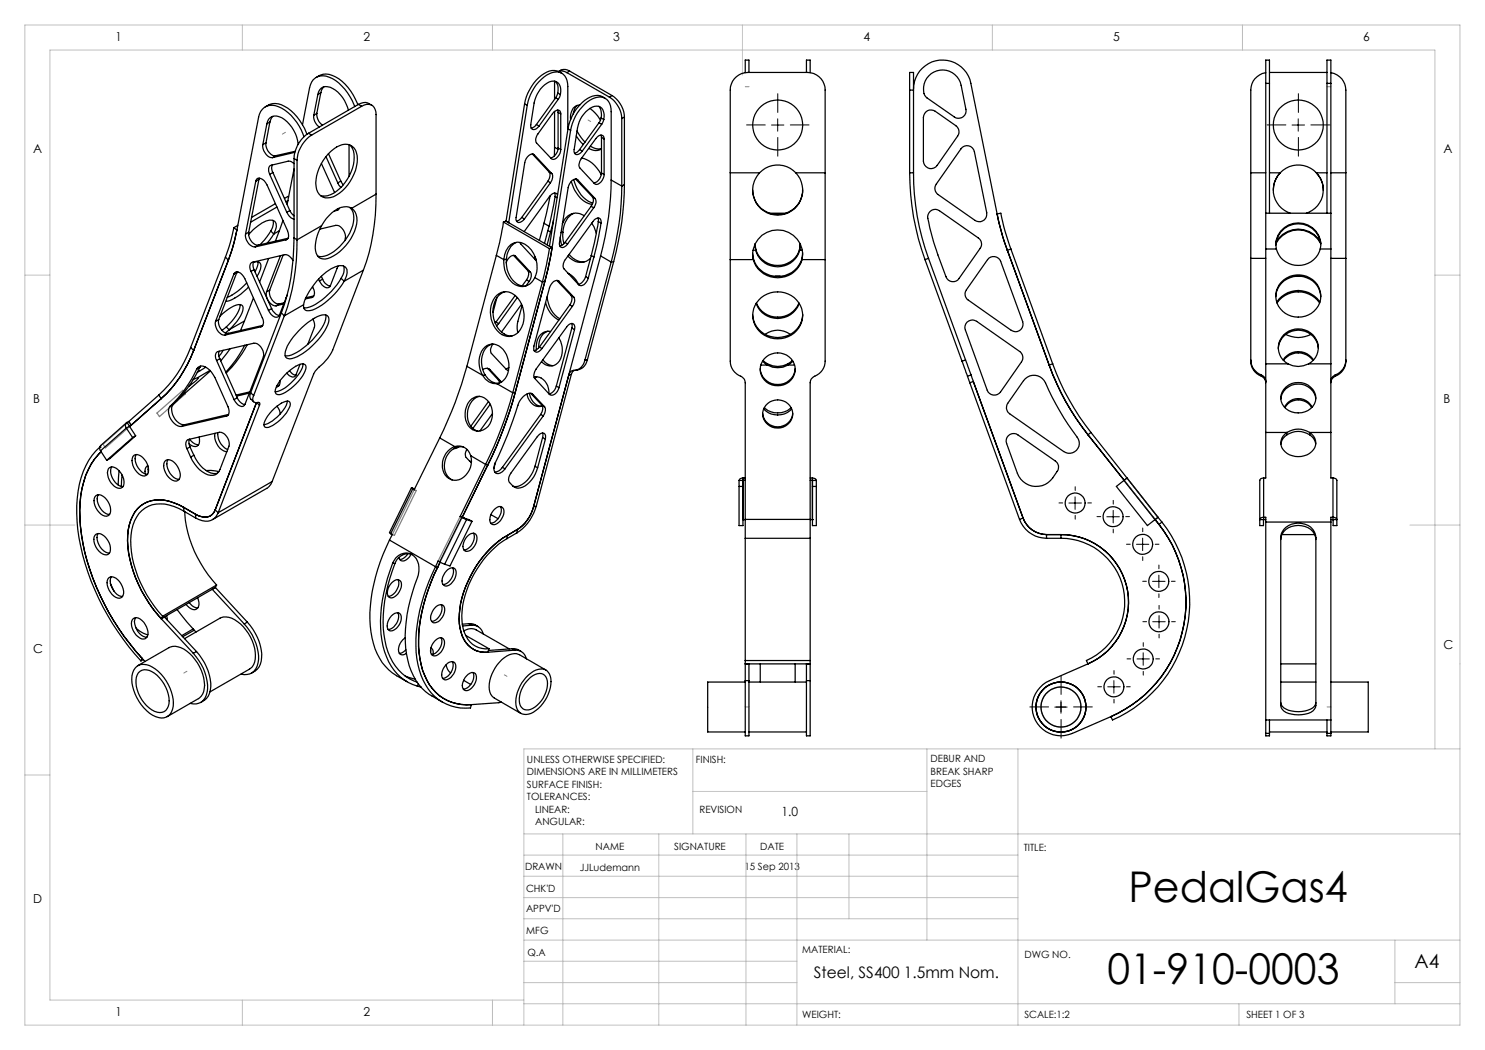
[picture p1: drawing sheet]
<svg xmlns="http://www.w3.org/2000/svg" width="297mm" height="210mm" viewBox="0 0 297 210" stroke-linecap="round" stroke-linejoin="round" font-family="sans-serif">
<defs><g id="words">
<g font-size="8.5">
<text x="225.7" y="180.3">PedalGas4</text>
<text x="221.5" y="196.7">01-910-0003</text>
</g>
<text font-size="3.9" x="282.9" y="193.6">A4</text>
<text font-size="3.2" x="162.8" y="195.7">Steel, SS400 1.5mm Nom.</text>
<g font-size="2.5">
<text x="23.1" y="8.2">1</text>
<text x="72.7" y="8.2">2</text>
<text x="122.7" y="8.2">3</text>
<text x="172.7" y="8.2">4</text>
<text x="222.7" y="8.2">5</text>
<text x="272.7" y="8.2">6</text>
<text x="6.7" y="30.7">A</text>
<text x="288.7" y="30.7">A</text>
<text x="6.7" y="80.7">B</text>
<text x="288.7" y="80.7">B</text>
<text x="6.7" y="130.7">C</text>
<text x="288.7" y="129.7">C</text>
<text x="156.3" y="163.2">1.0</text>
<text x="6.7" y="180.7">D</text>
<text x="23.1" y="203.2">1</text>
<text x="72.7" y="203.2">2</text>
</g>
<g font-size="2">
<text x="105.4" y="152.6">UNLESS OTHERWISE SPECIFIED:</text>
<text x="105.4" y="155.1">DIMENSIONS ARE IN MILLIMETERS</text>
<text x="139.2" y="152.6">FINISH:</text>
<text x="186.1" y="152.5">DEBUR AND</text>
<text x="186.1" y="155">BREAK SHARP</text>
<text x="105.4" y="157.6">SURFACE FINISH:</text>
<text x="105.4" y="160.1">TOLERANCES:</text>
<text x="186.1" y="157.5">EDGES</text>
<text x="107" y="162.6">LINEAR:</text>
<text x="107" y="165.1">ANGULAR:</text>
<text x="139.9" y="162.6">REVISION</text>
<text x="119.1" y="170">NAME</text>
<text x="134.8" y="169.9">SIGNATURE</text>
<text x="148.9" y="173.9">15 Sep 2013</text>
<text x="152" y="169.9">DATE</text>
<text x="204.8" y="170.2">TITLE:</text>
<text x="105" y="174.1">DRAWN</text>
<text x="105.2" y="178.3">CHK'D</text>
<text x="115.9" y="174.1">JJLudemann</text>
<text x="105.2" y="182.4">APPV'D</text>
<text x="105.3" y="186.8">MFG</text>
<text x="105.5" y="191.1">Q.A</text>
<text x="160.5" y="190.5">MATERIAL:</text>
<text x="204.9" y="191.6">DWG NO.</text>
<text x="160.4" y="203.5">WEIGHT:</text>
<text x="204.9" y="203.6">SCALE:1:2</text>
<text x="249.3" y="203.6">SHEET 1 OF 3</text>
</g>
</g></defs>
<g fill="none" stroke="#808080" stroke-width=".25">
<path d="M20.6 88.9l5.2-4.6 .4 .7-5.1 4.6zM31.4 82.6l5.2-4.5 .5 .7-5.2 4.5zM82.8 98l.5 .1-4.4 9-.4-.2zM224.8 96.1l.6-.5 6.2 7.9-.6 .4zM92 103.3l.5 .1-4.4 9-.5-.2zM211.2 141.4h2M212.2 140.4v2"/>
<circle cx="212.2" cy="141.4" r="5"/>
<circle cx="212.2" cy="141.4" r="4"/>
</g>
<g fill="none" stroke="#c0c0c0" stroke-width=".2">
<path d="M5 5h287v200h-287zM48.5 5v5M98.5 5v5M148.5 5v10M198.5 5v5M248.5 5v5M5 55h5M287 55h5M5 105h10M282 105h10M5 155h5M138.6 158.3h46.8"/>
<path d="M138.6 149.8v17M185.4 149.8v38.2M203.6 149.8v55.2M287 149.8v-139.8h-277v190h94.8M292 149.8h-187.2v55.2M104.8 166.8h187.2M104.8 179.5h98.8M104.8 175.3h98.8M104.8 171h98.8M112.6 166.8v38.2M131.8 166.8v38.2M149.2 166.8v38.2"/>
<path d="M159.4 166.8v38.2M169.8 166.8v17M104.8 183.8h98.8M104.8 196.5h54.6M104.8 192.3h54.6M104.8 188h187.2M279 196.5h13M279 188v12.8M48.5 200v5M98.5 200v5M104.8 200.8h187.2M247.8 200.8v4.2"/>
</g>
<g fill="none" stroke="#000" stroke-width=".2" stroke-dasharray="15.2 1.3 1.3 1.3">
<path d="M153.1 25h-3.8M155.6 22.5v-3.8M155.6 27.5v3.7M158.1 25h3.7M257.2 25h-3.8M259.7 22.5v-3.8M259.7 27.5v3.7M262.2 25h3.7M215 98.1v-.8M212.5 100.6h-.7M215 103.1v.7M217.5 100.6h.8"/>
<path d="M220.1 103.3h-.7M222.6 100.8v-.7M222.6 105.8v.8M225.1 103.3h.8M226 108.8h-.7M228.5 106.3v-.7M228.5 111.3v.8M229.3 116.3h-.8M231 108.8h.8M231.8 113.8v-.8M231.8 118.8v.7M234.3 116.3h.7"/>
<path d="M212.2 138.9v-3.8M220.3 137.4h-.7M222.8 134.9v-.8M222.8 139.9v.7M225.3 137.4h.8M226.2 131.8h-.8M228.7 129.3v-.8M228.7 134.3v.7M229.3 124.3h-.7M231.2 131.8h.7M231.8 121.8v-.7M231.8 126.8v.8"/>
<path d="M234.3 124.3h.8M209.7 141.4h-3.7M212.2 143.9v3.7M214.7 141.4h3.8"/>
</g>
<g fill="none" stroke="#000" stroke-width=".2">
<path d="M154.3 25h2.5M155.5 23.8v2.4M258.4 25h2.5M259.6 23.8v2.4M215 99.4v2.5M213.8 100.6h2.5M221.4 103.4h2.5M222.6 102.1v2.5M227.3 108.9h2.5M228.5 107.6v2.5M230.5 116.3h2.5M231.8 115v2.5"/>
<path d="M221.5 137.4h2.5M222.8 136.1v2.5M227.4 131.8h2.5M228.6 130.6v2.5M230.5 124.3h2.5M231.8 123.1v2.5M211 141.4h2.4M212.2 140.2v2.5"/>
</g>
<path d="M149.8 17.3h-.7M265.4 17.3h.8M57.1 26.5l-.6 .3M117.6 24l.5 .3M37.4 134.3l-.6 .3M100.9 135l.5 .3M149.8 141.4h-.7M265.4 141.4h.8" fill="none" stroke="#808080" stroke-width=".2" stroke-dasharray="15.2 1.3 1.3 1.3"/>
<g fill="none" stroke="#000" stroke-width=".25">
<path d="M63.3 15.5a3.6 3.6 0 0 1 4.5 .3 11.4 11.4 0 0 1 3.8 5.1M63.6 18.9a1.78 1.78 0 0 1 1.1-1.5 1.78 1.78 0 0 1 1.8 .3 6.8 6.8 0 0 1 3.2 4.3M63.6 18.9l-.8 4.2M64.2 18.5l-.6 .4M64.2 18.5l-.8 4.2M64.8 17.4l-.5 .6-.1 .5M110.9 16.2v3.7M111.1 16.3l.1 .1a2.38 2.38 0 0 1 .3 2.2M111.1 19.6l.6 .3M111.1 19.6l-3.8 5.3M111.5 18.6l-.4 1M111.5 18.6l.6 .3"/>
<path d="M111.7 19.9l-3.9 5.3M112.1 18.9a2.11 2.11 0 0 0-1-2.6 3.9 3.9 0 0 0-3.7 2.6l-.6 1.7-.6 4.3a.76 .76 0 0 0 .4 1 .76 .76 0 0 0 1-.4l.2-.3M112.1 18.9l-.4 1M112.4 14.7a3.1 3.1 0 0 0-4.1 .4 9.7 9.7 0 0 0-3.4 5.7M113.4 14.5l8.5 4.9M113.9 14.2a1.76 1.76 0 0 0-2.2 .1 1.48 1.48 0 0 1 1.7 .2M113.9 14.2l-.5 .3M113.9 14.2l8.5 4.9M121 19.7a2.83 2.83 0 0 0-3.5 0 9 9 0 0 0-3.9 6.1M121.9 19.4a5.5 5.5 0 0 1 2.5 4.3M122.4 19.1a5.5 5.5 0 0 1 2.5 4.3M122.4 19.1l-.5 .3"/>
<path d="M149.8 14.5v-2.5h-.8v2.5M161.3 14.5v-2.5h.7v2.5M181.9 18v-3.5h.8v3.5M181.9 18h.8M181.9 18v16.6M182.7 17.8a5.8 5.8 0 0 1 5.2-5.8 5.8 5.8 0 0 1 6.3 4.7l5.2 26.1M182.7 18v16.6M185.8 15.2a3.8 3.8 0 0 1 6.4 1.9l1 4.8a1.49 1.49 0 0 1-.7 1.5 1.49 1.49 0 0 1-1.6 0l-5.7-4a1.99 1.99 0 0 1-.5-1.9 3.6 3.6 0 0 1 1.1-2.3zM253.2 14.5a3.6 3.6 0 0 0-3 3.5v16.6M253.2 16.7v-4.7h.7v4.7M253.2 16.7h.7M253.2 16.7v25.9"/>
<path d="M253.9 14.5h11.5M253.9 16.7v25.9M265.4 16.7v-4.7h.8v4.7M265.4 16.7v25.9M265.4 16.7h.8M266.2 14.5a3.6 3.6 0 0 1 3 3.5v16.6M266.2 16.7v25.9M51.2 36.3a.64 .64 0 0 1 .9-.6 2.22 2.22 0 0 1 1.3 1.3l4.1 9.1a1.22 1.22 0 0 1-.3 1.9M51.2 36.3l-2.1 10.5M51.8 35.9l-.6 .4M51.8 35.9l-2.1 10.6M51.9 35.6l-.1 .3"/>
<path d="M52.6 28.9a2.59 2.59 0 0 0 1.6 2.6h.3M53.1 21.4a3.6 3.6 0 0 1 4.5 .3 11.2 11.2 0 0 1 3.8 5.2M53.2 28.6a2.5 2.5 0 0 0 1.6 2.6l.3-.1M53.2 28.6l-.6 .3M53.4 24.8a1.85 1.85 0 0 1 3-1.2 7.1 7.1 0 0 1 3.2 5.3M53.4 24.8l-.8 4.1M53.9 34.9l3.5 7.6M54 24.4l-.6 .4M54 24.4l-.8 4.2M54.5 33l-.2 .6 .3 .9M54.6 23.3l-.6 1.1M54.6 34.5l-.7 .4"/>
<path d="M54.6 34.5l3.4 7.6M55.1 31.1l-.6 .4M57.7 39.4l-.1-.1-.7 .4M58.8 32.7a1.4 1.4 0 0 0-1.2-.5l-3.3 .8a1.22 1.22 0 0 0-.4 1.9M58.8 31.7l.6 .4M58.8 31.7v15.9M58.8 33.8l-1.2 6.3M58.9 30.5l-4.4 1M59 30.3l-3.9 .8M59.4 32.1v15.9M60.8 27.3a9.7 9.7 0 0 0-5.8-6.2 2.64 2.64 0 0 0-3.3 2.4l-4.3 22.5M61.7 26.7a6.4 6.4 0 0 0-2.9 5"/>
<path d="M61.7 26.7l.6 .3M62.3 27a6.5 6.5 0 0 0-2.9 5.1M62.8 23.1a2.52 2.52 0 0 0 1.1 2.3M63.4 22.7v.8a2.66 2.66 0 0 0 1.1 1.5M63.4 22.7l-.6 .4M64.3 32.7l2.6 5.8M65.2 31.3l2.4 5.3M65.7 30.7l2.5 5.5M66.1 30.3a4 4 0 0 1 3.9-1.3 3.5 3.5 0 0 1 1.3 4.3 8.5 8.5 0 0 1-5.2 6.2 2.26 2.26 0 0 1-2.9-2.2 8.8 8.8 0 0 1 2.9-7zM67.6 36.6l.6 .9M68.2 36.2l.5 .8M68.2 36.2l-.6 .4"/>
<path d="M69.8 28.9v6.3M69.9 29a4.4 4.4 0 0 1 .6 4.7 8.1 8.1 0 0 1-5 5.4h-1.4M70.9 21.3a9.7 9.7 0 0 0-5.7-6.1 2.64 2.64 0 0 0-3.3 2.4l-1.4 7.3M71.7 20.9a2.11 2.11 0 0 1 2.7 .2M71.7 20.9l.6 .4M71.7 20.9l-10 5.8M72.3 21.3a1.75 1.75 0 0 1 2.1-.3 1.75 1.75 0 0 1 .8 1.9v15.9M72.3 21.3l-10 5.7M75.2 38.8a42.4 42.4 0 0 1-2.5 15.2M75.2 38.8l-4.9 2.9M104.9 20.8l.5 .3M104.9 20.8l-3.7 23.4"/>
<path d="M105.4 21.1a8.5 8.5 0 0 1 5-6.6 2.27 2.27 0 0 1 3.1 2.2l.1 9.1M105.4 21.1l-3.7 23.4-.5-.3M106.5 30.8l3.3 3.6M106.6 30.8l.3 .2M106.9 31a1.17 1.17 0 0 0-1.7 .7l-.2 .8-1.8 11a.71 .71 0 0 0 .2 .9 .71 .71 0 0 0 1-.1l.5-.5M106.9 31l3.4 3.7M107.3 24.9l-.5 .5-.6 .2M107.3 24.9l.5 .3M109.6 36.3l.5 .2M109.6 36.3l-5.2 7.2M109.8 34.4a1.68 1.68 0 0 1-.2 1.9M109.8 34.4l.5 .3"/>
<path d="M110 39.1l-1.2 5.6M110.1 36.5l-5.2 7.3M110.3 34.7a1.62 1.62 0 0 1-.2 1.8M110.9 22.3v7.1M110.9 29.4v1.8M110.9 29.4l.7 .5M110.9 38.6l.1 .7M111 39.3l-1.4 6.8M111 39.3l.4 .2M111.5 39a.77 .77 0 0 0-.7-.4 .77 .77 0 0 0-.7 .4l-5.3 7.3M111.5 22l.1 .5M111.6 29.6a2.05 2.05 0 0 1-1.5 2"/>
<path d="M111.6 22.5l.5 .3M111.6 29.6l.5 .3M111.6 22.5v7.1M112.1 22.8a.65 .65 0 0 0-.3-.7 .65 .65 0 0 0-.8 .1l-.5 .5-2.9 4.1a1.56 1.56 0 0 0-.3 1.8l2.9 3.1a1.07 1.07 0 0 0 1.6-.7l.3-1.1M112.1 22.8v7.1M113.6 25.8l-3.7 23.4 .5 .4M113.6 25.8l.5 .3M114.1 26.1a8.5 8.5 0 0 1 5-6.6 2.29 2.29 0 0 1 3.1 2.2v14.3M114.1 26.1l-3.7 23.5M114.3 36.3a5.9 5.9 0 0 0 4.1 4.6M114.8 35.9a6 6 0 0 0 3.7 4.7M115.1 35.8l3.4 3.6"/>
<path d="M115.3 27.2l1.4 1.7M115.3 35.8l.2 .2M115.4 26.2l1.6 2.2M115.4 21.1l-.4 .6-.3 1.1M115.5 36a1.17 1.17 0 0 0-1.6 .8l-.3 .7-1.7 11a.75 .75 0 0 0 .4 1 .75 .75 0 0 0 1-.4l.2-.3M115.5 36l3.5 3.7M115.9 29.9a1.3 1.3 0 0 1-1 .7M115.9 29.9l.6 .3M116 21a2.13 2.13 0 0 0-1.9 2.5v.4M116.3 31.6a5.7 5.7 0 0 1 3.9 3.2M118 21.7l1.1 1 1 1.3M118.1 29.2l.1 .1a2.97 2.97 0 0 0 2.1 .5 2.28 2.28 0 0 1-2.5-.1"/>
<path d="M118.5 39.4a1.62 1.62 0 0 1-.3 1.9M118.5 39.4l.5 .3M119 39.7a1.56 1.56 0 0 1-.3 1.8M119.8 21.3a2.8 2.8 0 0 1 .4 2.3M119.8 24.5l.5 .4M119.8 24.5l-3.9 5.4M120.2 27l.1 .5M120.2 34.8v.1M120.2 34.8h.1M120.2 23.6l-.4 .9M120.2 23.6l.6 .3M120.3 34.6a2.02 2.02 0 0 1-1.6 2"/>
<path d="M120.3 27.5l.5 .3M120.3 34.6l.5 .3M120.3 27.5v7.1M120.3 24.9l-3.8 5.3M120.8 23.9l-.5 1M120.8 23.9a2.21 2.21 0 0 0-1.1-2.6 3.7 3.7 0 0 0-3.3 2l-.6 1.1-.3 1.2-.7 4.3a.75 .75 0 0 0 .4 1 .75 .75 0 0 0 1-.4l.3-.3M120.8 27.8a.73 .73 0 0 0-.5-.8 .73 .73 0 0 0-.9 .4l-3.2 4.3a1.68 1.68 0 0 0-.2 1.9l2.9 3.1a1.1 1.1 0 0 0 1.6-.7l.3-1.1M120.8 27.8v7.1M122.2 36a59.4 59.4 0 0 1-2.1 15.2M122.2 36l2.2 1.2M124.4 37.2a59.4 59.4 0 0 1-2.2 15.2M124.4 23.7v13.5"/>
<path d="M124.9 36.9a59.6 59.6 0 0 1-2.2 15.4M124.9 23.4l-.5 .3M124.9 36.9l-.5 .3M124.9 23.4v13.5M146.1 34.6v17.3M146.1 34.6v-16.6a3.5 3.5 0 0 1 3.4-3.5h12a3.5 3.5 0 0 1 3.5 3.5v16.6M146.1 34.6h5.8M150.5 38a5 5 0 0 0 5 4.9 5 5 0 0 0 5-4.9M151.9 34.6a5 5 0 0 0 .1 7 5 5 0 0 0 7 0 5 5 0 0 0 .2-7M151.9 34.6a5 5 0 0 1 7.3 0M159.2 34.6h5.8M165 34.6v17.3"/>
<path d="M181.9 34.6a50.7 50.7 0 0 0 3.1 17.3M181.9 34.6h.8M182.7 34.6a49.5 49.5 0 0 0 3 17.1M185.2 22.4a1.44 1.44 0 0 1 1.8-.1l4.2 2.8a1.51 1.51 0 0 1 .3 2.1l-4.1 5.9a1.51 1.51 0 0 1-1.7 .6 1.51 1.51 0 0 1-1-1.5v-8.7zM192.5 29.4a1.51 1.51 0 0 1 2.4 .9l2.4 12.2a1.51 1.51 0 0 1-.6 1.6 1.51 1.51 0 0 1-1.7 0l-7.4-5.2a1.51 1.51 0 0 1-.3-2.1zM250.2 34.6v17.1M250.2 34.6h3M253.9 34.6h2.1M256 34.6a4.9 4.9 0 0 0 2.1 8M256 34.6a4.9 4.9 0 0 0-1.3 3.5M256 34.6a5 5 0 0 1 7.3 0M263.3 34.6a4.9 4.9 0 0 1-2 8"/>
<path d="M263.3 34.6l1 1.6 .3 .9 .1 1M263.3 34.6h2.1M266.2 34.6h3M269.2 34.6v17.1M45.1 51.4l.6 .6M45.1 51.4l-7 18.1M45.7 52l-7 18.1M46.8 54.8a.91 .91 0 0 1 .9-.5 .91 .91 0 0 1 .7 .7l.6 .7 3.5 7.9a1.22 1.22 0 0 1-.3 1.8M46.8 45.5l-.8 3.1-.9 2.8M46.8 54.8l-3.7 9.5M46.8 45.5l.6 .5M47.4 46l-.8 3.1-.9 2.9"/>
<path d="M47.4 54.5l-.6 .3M47.4 54.5l-3.7 9.4M47.4 54.4v.1M47.6 45.1l-.8 .4M47.6 54.4l-.3 .2M49.1 46.8a2.35 2.35 0 0 0 1.9 2.6M49.4 56.6a11.3 11.3 0 0 1-4 2.9M49.7 57.4a8.8 8.8 0 0 1-4.5 2.9M49.7 46.5a2.33 2.33 0 0 0 2 2.5M49.7 46.5l-.6 .3M50.2 54.3l3.5 7.8M50.7 52.4a.99 .99 0 0 1 1.3 .1 .99 .99 0 0 1 .1 1.3l-.7 1.4"/>
<path d="M50.7 59.6l-1.8 4.6M50.7 52.4l-.1 .6 .2 .9M50.8 53.9l-.6 .4M50.8 53.9l3.5 7.8M51.6 52.3l-.1 .9-.5 1.2M51.7 49l-.7 .4M53.3 58.4a2.37 2.37 0 0 0 1.9 2.8M53.7 51.7l-1.8 4.7M53.9 58a2.31 2.31 0 0 0 1.9 2.8M53.9 58l-.6 .4M54.2 46.2l-1.3 1.8-.9 1M54.2 46.2l.6 .6"/>
<path d="M54.6 44.1l.1 .6-.5 1.5M54.8 46.8l.3-.8a1.3 1.3 0 0 0-.2-1.7 1.3 1.3 0 0 0-1.7-.1 9.8 9.8 0 0 0-3.5 2.7M54.8 46.8l-1.4 1.8M55.1 40.7l-4.8 2.8M55.4 41.4l-5.3 3M55.9 46.1l-.8 2.2M55.9 46.1l-1.1 .7M56.1 51.1l-2.8 7.3M56.6 44.1l-.7 2M56.6 51l-2.7 7M57.2 48l-6.2 1.4M57.4 42.5a2.34 2.34 0 0 0 1.4 1.3"/>
<path d="M57.4 59l-1.5 4a.94 .94 0 0 1-1.7-.1l-.5-.8M57.5 47.8l-.3 .2M57.6 40.1l-.4 .2M57.6 40.1l-.2 .8M57.6 47.7l-5.9 1.3M58 42.1l.8 1.1M58 42.1l-.6 .4M58.6 52.1l-.1-.2a1.86 1.86 0 0 0-1.5-1l-6.5 1.5a1.25 1.25 0 0 0-.3 1.9M58.8 47.6a41.2 41.2 0 0 1-2.5 15M58.8 47.6l.6 .4M59.4 48a42.4 42.4 0 0 1-2.5 15.2M62.4 59.5l-1.3 .3"/>
<path d="M62.5 57.3a1.5 1.5 0 0 1-.1 2.2M62.7 59.3l-.3 .2M62.8 59.2l-1.6 .3M63.7 55.8l.2 .4M64 45.8l3.1-.7a2.24 2.24 0 0 1 2 2.6l-.1 .4M64.3 55.3l.2 .5M64.3 45.1l-4.9 2.9M64.5 55.8a2.06 2.06 0 0 0 1.5 1.4M64.5 55.8l-.6 .4M67.4 42.1l-.5 .1M67.6 53.2l-1.5 3.9a.94 .94 0 0 1-1.7-.1l-.5-.8M67.7 41.9l-.3 .2"/>
<path d="M67.8 41.8l-.4 .1M67.8 41.7l-.4 .4M68.2 55.7a13.3 13.3 0 0 1-6.8 5.9h-.7M68.2 55.7l.6 .6M68.7 53.2a2.53 2.53 0 0 1-.5 2.5M68.8 56.3a3.6 3.6 0 0 0 .6-2.4 1.51 1.51 0 0 0-2.3-.6 12.8 12.8 0 0 0-6.4 7.7M68.8 56.3a13.4 13.4 0 0 1-6.8 5.8 .95 .95 0 0 1-1-.1 .95 .95 0 0 1-.3-1M70 41.5a3.7 3.7 0 0 1 .3 4.3 9.4 9.4 0 0 1-5.4 5.4l-.5 .1-.8-.1M70.3 41.7a3.4 3.4 0 0 0-3.9 .8 8.9 8.9 0 0 0-2.1 2.6M70.3 41.7a3.3 3.3 0 0 1 .9 3.8 9.2 9.2 0 0 1-6.2 6.3 1.69 1.69 0 0 1-1.9-1.6 8.4 8.4 0 0 1 1.2-5.1M72.7 54l-6.2 16a13.5 13.5 0 0 1-3.4 4.1l-.4 .7-8.3 21.5M72.7 54l-3.9 2.3"/>
<path d="M99.3 51.1l-5.9 22.2M99.3 51.1l1.5 .8M99.4 59a2.8 2.8 0 0 1 4.2 .7 5.3 5.3 0 0 1-.3 7 2.87 2.87 0 0 1-4.2-1.1 5.3 5.3 0 0 1 .3-6.6zM99.4 59.5l-.8 3M100.7 44.4l-.8 4.2-.6 2.5M100.7 44.4l9.2 5.3M100.8 51.9a5.2 5.2 0 0 0 2.7 5.2 2.73 2.73 0 0 0 3.5-1.6M100.8 51.9l.1-.5a2.95 2.95 0 0 1 3.4-2.9 5.3 5.3 0 0 1 2.7 7M101 58.3a4.1 4.1 0 0 0-2.4 4.8 4.2 4.2 0 0 0 3.8 4.1M101.2 44.2l-.5 .2M101.2 44.2l9.2 5.4M101.3 51.8a5.1 5.1 0 0 0 2.7 5.3l1.1 .1"/>
<path d="M101.3 51.8l-.5 .1M102.7 51.1l2.9 3M102.8 51.1l.3 .2M103 59.1l-3.8 5.3M103.1 51.3a1.4 1.4 0 0 0-1.9 1.3M103.1 51.3l3 3.1M103.2 48.5a3.9 3.9 0 0 0-1.9 3.3M103.5 59.5l-3.8 5.2M104 48.5l3.2 3.6M104.4 43.5a1.42 1.42 0 0 1-1.1 .7M104.4 43.5l.5 .3M105.3 56l.5 .3"/>
<path d="M105.3 56l-.9 1.2M105.6 54.1a1.68 1.68 0 0 1-.3 1.9M105.6 54.1l.5 .3M105.8 56.3l-.6 .9M106.1 54.4a1.68 1.68 0 0 1-.3 1.9M107 55.5l1.5 .9M107 51.4l-.1 .3M107.2 51.8h-.2M108.5 56.4l-5.9 22.2M108.8 44.7l-.9 3.4M108.8 44.7l1 .6M109 56.3l-6 22.2"/>
<path d="M109 56.3l-.5 .1M109.4 59.4a5.7 5.7 0 0 0 2.5 4.4M109.6 46.1l.5 .3M109.6 46.1l-.7 2.6M109.9 49.7l-1.4 6.7M110.1 46.4l-.7 2.6M110.4 49.6l-1.4 6.7M110.4 49.6l-.5 .1M110.7 44l-.6 2.4M111.4 56.1l2.8 3M111.5 56.1l.3 .1M111.8 56.2a1.27 1.27 0 0 0-1.8 1l-3.2 12a.9 .9 0 0 0 .5 1.2 1.46 1.46 0 0 0 1.1-.7"/>
<path d="M111.8 56.2l3 3.2M112 47.4l.4 1.7M112.6 46.5l-.1 .7 .3 1.5M112.6 46.5h-.4M113 48.5l-.5 .5-.5 .2M113 48.5l.5 .3M113.6 51.2a3.1 3.1 0 0 0 4.5 .5M113.6 54.6l.2 .2a4.7 4.7 0 0 1 1.9 2M113.8 50.9a3.6 3.6 0 0 0 3 1.5M114.2 59.1a1.8 1.8 0 0 1-.3 1.9M114.2 59.1l.6 .3M114.7 42.7a4.4 4.4 0 0 0-2.1 3.8"/>
<path d="M114.8 59.4a1.56 1.56 0 0 1-.3 1.9M116.8 43.1a2.82 2.82 0 0 0-4.3 1.7M117.1 55.3l-.3 .7a1.5 1.5 0 0 1-1.2 .9M117.1 55.3l.6 .3M118.2 41.3l.5 .2M118.2 41.3l-5.2 7.2M118.3 51.1l.5 .3M118.3 51.1l-1.2 4.2M118.3 44.6l.5 .7 .4 1.3M118.7 41.5l-5.2 7.3M118.8 51.4l-1.1 4.2M119.6 43.6l.1 .7"/>
<path d="M119.7 44.3l-1.4 6.8M119.7 44.3l.5 .3M120.1 51.2l-13.4 50.1M120.1 51.2l2.1 1.2M120.2 44.6a.75 .75 0 0 0-.4-1 .75 .75 0 0 0-1 .4l-5.7 7.9a1.68 1.68 0 0 0-.3 1.9l3 3.2a1.27 1.27 0 0 0 1.7-1l.2-.4M120.2 44.6l-1.4 6.8M122.2 52.4l-5.2 19.6M122.7 52.3l-.5 .1M122.7 52.3l-5.2 19.7M146.1 51.9v20.3a3.6 3.6 0 0 0 2.4 3.3l.4 .4 .1 .6v31.2M146.1 51.9h4.6M150.5 50.7l.2 1"/>
<path d="M150.6 50.1h.5M150.7 51.9a5 5 0 0 1 4.8-5.9 5 5 0 0 1 4.9 5.9M150.7 51.7a5.1 5.1 0 0 0 4.8 3.6 5.1 5.1 0 0 0 4.9-3.6M150.7 51.9a5.1 5.1 0 0 0 4.8 3.7 5.1 5.1 0 0 0 4.9-3.7M150.7 51.7v.2M151.1 48.7v1.4M151.1 48.8v1M151.1 50.1a4.6 4.6 0 0 0 4.4 3.3 4.6 4.6 0 0 0 4.4-3.3M151.1 49.8a4.6 4.6 0 0 0 4.4 3.3 4.6 4.6 0 0 0 4.4-3.3M151.1 49.8v.3M151.8 60a5 5 0 0 1 5.7-1.3 5 5 0 0 1 3 5 5 5 0 0 1-5.3 4 5 5 0 0 1-4.7-4.6 4.5 4.5 0 0 1 1.3-3.1zM153.9 42.6h3.3"/>
<path d="M154.5 42.8h2.1M155 55.3h1.1M159.9 49.8v.3M159.9 50.1h.5M160 48.7l-.1 1.4M160 48.9l-.1 .9M160.4 51.9h4.6M160.4 51.7v.2M160.5 50.5l-.1 1.2M165 51.9v20.3a3.6 3.6 0 0 1-2.4 3.3l-.4 .4-.2 .6v31.2M185 51.9l7.4 20.3M185.7 51.7l-.7 .2"/>
<path d="M185.7 51.7l7.4 20.3M186.1 42.3a1.46 1.46 0 0 1 1.8-.2l7.8 5.5a1.49 1.49 0 0 1 .3 2.1l-4.2 6a1.47 1.47 0 0 1-1.4 .6 1.47 1.47 0 0 1-1.2-1l-2.5-7-.9-3.7a1.9 1.9 0 0 1 .3-2.3zM197.8 51.6a1.52 1.52 0 0 1 2.3 .7l4.4 12a1.51 1.51 0 0 1-.5 1.7 1.51 1.51 0 0 1-1.8 .1l-8.5-6.1a1.47 1.47 0 0 1-.4-2zM199.4 42.8l.8-.2a44 44 0 0 0 2 7.2M199.4 42.8l1.2 4.6 .9 2.7M201.5 50.1l8.3 22.9M202.2 49.8l-.7 .3M202.2 49.8l8.3 23M250.2 51.7v20.5a3.2 3.2 0 0 0 2.1 3M250.2 51.7h3M253.2 42.6v7.2M253.2 49.8v23"/>
<path d="M253.2 49.8h2.1M253.2 42.6h13M255.2 59.3a4.5 4.5 0 0 1 4.5-4.1 4.5 4.5 0 0 1 4.5 4.1M255.2 48.7a5 5 0 0 1 8.9 0M255.2 48.4a5.1 5.1 0 0 1 8.9 0M255.3 49.8a4.6 4.6 0 0 0 4.4 3.3 4.6 4.6 0 0 0 4.4-3.3M255.3 49.8a4.5 4.5 0 0 1 4.4-5.2 4.5 4.5 0 0 1 4.4 5.2M256.3 56.4a4.5 4.5 0 0 1 5.2-1.1 4.5 4.5 0 0 1 2.6 4.7 4.5 4.5 0 0 1-4.7 3.4 4.5 4.5 0 0 1-4.2-4 3.9 3.9 0 0 1 1.1-3zM259.2 55.3h1M264.1 49.8h2.1M264.2 48.8a4.5 4.5 0 0 0-4.7-4 4.5 4.5 0 0 0-4.3 4.2M266.2 42.6v7.2"/>
<path d="M266.2 49.8v23M266.2 51.7h3M269.2 51.7v20.5a3.2 3.2 0 0 1-2.1 3M31.7 79l.5 .7M31.7 79l-5.9 5.3M32.2 79.7l-6.3 5.6M32.2 79.7l-6 5.3M38.1 69.5a23.5 23.5 0 0 1-6.4 9.5M38.1 69.5l.6 .6M38.7 70.1a24.2 24.2 0 0 1-6.5 9.6M39.3 73.8a1.31 1.31 0 0 1 2.2-.1l.8 .7 .7 1.1 2.6 5.9a1.29 1.29 0 0 1-.3 1.8M39.3 73.8a24 24 0 0 1-5.3 7.4"/>
<path d="M39.5 75.5l-.9 .4M39.5 75.5h.2a5.2 5.2 0 0 1-1.9 1.7M40 73.5a24.9 24.9 0 0 1-5.4 7.4M40 73.5l-.7 .3M40.1 73.2l-.1 .3M41.1 73.4l-1.7 1.1M42 74.1l-2.5 1.4M42.1 74.2l-6.2 5.4M43.1 64.3a2.31 2.31 0 0 0 1.9 2.7M43.3 72.1a1.17 1.17 0 0 1 .3-1.8l7.2-1.7a2.24 2.24 0 0 1 1.9 2.8l-3.7 9.4a.91 .91 0 0 1-.9 .5 .91 .91 0 0 1-.8-.6l-.5-.8M43.3 72.1l3.5 7.8M43.7 63.9a2.31 2.31 0 0 0 1.9 2.8"/>
<path d="M43.7 63.9l-.6 .4M43.9 70.2l-.2 .6 .3 .9M44 71.7l-.7 .4M44 71.7l3.4 7.8M44 63.2a6.7 6.7 0 0 1 4-2.3 .78 .78 0 0 1 .5 1.3l-.4 1-.7 1.1-1.6 1.7M44.6 70.1l-.8 1.1M45.3 65.4l.5 .6M45.3 65.4l-.9 .7M45.6 66.7l-.6 .3M45.8 66l-.7 .6M46 69.7l-1.9 2.5M47.4 79.5a2.24 2.24 0 0 0 1.6 1.4"/>
<path d="M47.4 79.5l-.6 .4M48 60.9a6.3 6.3 0 0 1-2.2 4l-.5 .5M48.9 64.2l-.8 1.9M48.9 64.2l-3.1 1.8M49 69l-1.8 3-2 2.4M49.5 68.9l-1.1 1.8-1.3 1.9-1.9 2M49.9 78.6l-2.6 .6M50 78.4l-2.8 .6M50.1 78.6l-.1 .6 .1 .5 .6 .7M50.1 78.6l.6 .5M50.7 79.1l-.1 .4a.76 .76 0 0 0 .2 .9 .76 .76 0 0 0 .9 .1l.3 .2-.1 .4M52.2 65.4l-7.2 1.6"/>
<path d="M52.5 65.2l-.3 .2M52.6 65.1l-7 1.6M54.3 61.7l.2 .5a2.01 2.01 0 0 0 1.3 .9M54.3 61.7l-.6 .4M55.5 77.3l-.2 .1M55.8 77.1l-.3 .2M55.8 60.8l-.6 .4M55.9 77l-.5 .1M56 76.2l-.1 .7-.4 .4M56.3 62.6l.6 .6M56.3 62.6l-6.2 16M56.8 60.8l-1.6 .4"/>
<path d="M56.8 60.6l-1 .2M56.9 63.2l-6.2 15.9M57 75a5.5 5.5 0 0 1 3.7-2.2 .67 .67 0 0 1 .5 1 9 9 0 0 1-5.4 5.1 .82 .82 0 0 1-.8-.5 .82 .82 0 0 1 .2-.9l.9-1.5zM57.9 74.1a1.94 1.94 0 0 0 1.3 1M60 72.9l-.8 2.1a.91 .91 0 0 1-.9 .4 .91 .91 0 0 1-.8-.6l-.1-.2M60.4 65.5a8.5 8.5 0 0 1 4.4-2.5 .99 .99 0 0 1 .9 1.4 13.2 13.2 0 0 1-7.3 7.3 1.01 1.01 0 0 1-1.2-.2 1.01 1.01 0 0 1-.1-1.2 11.5 11.5 0 0 1 3.3-4.8zM60.6 72.8a7 7 0 0 1-3 4.3l-1.5 1-1.1 .2M60.7 61l-3.8 2.2M62.5 63.8h.1a2.21 2.21 0 0 1 .3 1.7l-1.3 3.4M65.2 63a5 5 0 0 1-1.7 3.7 12.8 12.8 0 0 1-5.7 4.4h-.8M93.4 73.3a78.3 78.3 0 0 1-5.5 14.3M93.4 73.3l3.1 1.8"/>
<path d="M94.3 79.8a2.52 2.52 0 0 1 4 1.7 3.4 3.4 0 0 1-2.7 4.7 3.1 3.1 0 0 1-2.6-3.6 4.2 4.2 0 0 1 1.3-2.8zM96 79.3a3.5 3.5 0 0 0-2.5 4.1 2.94 2.94 0 0 0 2.1 2.8M96.5 75.1a4.5 4.5 0 0 1 .9-6 2.86 2.86 0 0 1 3.9 1.8 4.5 4.5 0 0 1-1 5.5l-.9 .4M96.5 75.1a3.1 3.1 0 0 0 2.9 1.7M96.5 73.9l.2-.1a1.04 1.04 0 0 1 1.3 .1M97 75a2.91 2.91 0 0 0 2.7 1.7M97 75l-.5 .1M97.5 73.7l2.2 2.3M97.5 73.7l.5 .2M98 73.9l2.2 2.4M98.4 68.8a3.6 3.6 0 0 0-2 4.4l.6 1.8M98.6 68.8a1.82 1.82 0 0 0-.3 1.9l3 3.2 .4 .1"/>
<path d="M99.2 64.4l.5 .3M99.2 64.4l-.2 .2M99.4 76.8l3.2 1.8M99.7 76l.2 .6M99.7 76l.5 .3M99.7 64.7l-.4 .4M100.2 76.3l.1 .1M101.8 73.5l-.7 .3M102.6 78.6a78.3 78.3 0 0 1-5.5 14.3M103 78.5a80.6 80.6 0 0 1-5.5 14.5M103 78.5l-.4 .1M104.3 60.8l-4 5.6"/>
<path d="M104.4 61.1l-.9 3.7 .1 1.7M105.4 78.8a2.54 2.54 0 0 0 3.1 2.4M105.9 78.7a2.84 2.84 0 0 0 2.4 2.5M106.2 78.7l2.2 2.3M106.2 78.7l.4 .2M106.6 78.9a1.35 1.35 0 0 0-1.9 .4l-.4 .4a6.1 6.1 0 0 0-1.2 2.8 92 92 0 0 1-4.2 10.5 1.24 1.24 0 0 0 .5 1.7 1.74 1.74 0 0 0 1.6-.9M106.6 78.9l2.3 2.4M106.8 75.5a2.65 2.65 0 0 1 3 2.7v.6l.6-.3 .5-.5 .4-.8M107.4 75.3l-.5 .3M107.9 69.4l-.6 .5-.5 .2M107.9 69.4l.5 .3M108.6 72l.1 .1a2.53 2.53 0 0 0 1.9 1"/>
<path d="M109.1 60.5a5.3 5.3 0 0 0 2.7 3.5M109.6 66.2a3 3 0 0 0-1.9 3.4M110.1 66.3a2.43 2.43 0 0 0-2.8 2.6v1.1M111.3 77.2l.5 .3M111.8 67.6a4.1 4.1 0 0 1-.6 5.3 2.21 2.21 0 0 1-2.9-.6M113.9 61l.6 .3M113.9 61l-6 8.4M114.3 74.9l-7.1 26.4M114.3 64.7l.1 .9M114.4 65.6l-3.1 11.6M114.4 65.6l.5 .3M114.5 61.3l-6.1 8.4"/>
<path d="M114.9 74.1l-.4 .3-.2 .5M114.9 65.9a.79 .79 0 0 0-.2-1.1 .79 .79 0 0 0-1.1 .3l-6.4 8.7a1.68 1.68 0 0 0-.2 1.9l2.9 3.2a1.45 1.45 0 0 0 1.9-1.4M114.9 65.9l-3.1 11.6M117 72a2.47 2.47 0 0 1-2.6 2.1l-.3 .2-.3 .7 .5-.1M117.5 72a2.5 2.5 0 0 1-2.4 2.1M117.5 72h-.5M150.5 62.9a5 5 0 0 0 5 4.6 5 5 0 0 0 5-4.6M151.2 60.7a4.6 4.6 0 0 0 4.3 3 4.6 4.6 0 0 0 4.3-3M151.3 60.6a4.6 4.6 0 0 0 4.2 2.8 4.6 4.6 0 0 0 4.3-2.8M152 73.8a3.5 3.5 0 0 0 3.5 3.1 3.5 3.5 0 0 0 3.5-3.1M152.2 73h1.3M152.5 72.2l1 .8"/>
<path d="M152.6 72.1l.9 .7M152.9 71.7a3.5 3.5 0 0 1 4.3-.8 3.5 3.5 0 0 1 1.6 4.1 3.5 3.5 0 0 1-4.1 2.1 3.5 3.5 0 0 1-2.6-3.8zM153 66.9a4.1 4.1 0 0 1 5 0M153.5 73a4.2 4.2 0 0 0 4.1 0M153.5 72.8a4.2 4.2 0 0 0 4.1 0M153.5 72.8v.2M157.6 72.8v.2M157.6 73h1.3M158.5 72.1l-.9 .7M158.6 72.2l-1 .8M192.4 72.2l1.1 3M193.1 72l1.1 3"/>
<path d="M193.1 72l-.7 .2M193.4 64.4a1.59 1.59 0 0 1 1.9-.1l8.6 6a1.51 1.51 0 0 1 .4 2.1l-4.2 6a1.53 1.53 0 0 1-2.7-.3l-4.3-12.1a1.47 1.47 0 0 1 .3-1.6zM193.5 75.2l.5 1.3M194 76.5l9.9 27.4M194.2 75l.5 1.3M194.2 75l-.7 .2M194.7 76.3l-.7 .2M194.7 76.3l9.9 27.3M205.1 75.7a2.52 2.52 0 0 1 4 .8 57.8 57.8 0 0 0 6.6 11.4 1.99 1.99 0 0 1-.6 2.3 1.99 1.99 0 0 1-2.4 .1l-10.8-7.5a1.49 1.49 0 0 1-.4-2.1zM209.8 73a48.8 48.8 0 0 0 7.8 14M210.5 72.8a49.8 49.8 0 0 0 7.7 13.7M210.5 72.8l-.7 .2"/>
<path d="M250.2 72a3.2 3.2 0 0 0 2.1 3M252.3 75a1.46 1.46 0 0 1 .9 1.3M252.3 75.2a1.46 1.46 0 0 1 .9 1.3M252.3 75v.2M253.2 72.8v13.7M253.2 72.8h4.4M255.3 60.4a5.2 5.2 0 0 1 8.7 0M255.4 60.6a5.2 5.2 0 0 1 8.5 0M255.7 69.7a4 4 0 0 1 4-3.7 4 4 0 0 1 4 3.7M256.2 79.8a3.5 3.5 0 0 1 3.5-3 3.5 3.5 0 0 1 3.4 3M256.6 72a3.6 3.6 0 0 1 6.1 0M256.7 72.1a3.6 3.6 0 0 1 5.9 0"/>
<path d="M257.1 66.9a5.3 5.3 0 0 0 5.1 0M257.2 77.4a3.6 3.6 0 0 1 3.6-.7 3.6 3.6 0 0 1 2.4 2.9 3.5 3.5 0 0 1-4.9 2.8 2.85 2.85 0 0 1-1.1-5zM257.6 72.8a4.3 4.3 0 0 0 4.1 0M257.6 72.8a3.7 3.7 0 0 1-1.8-4.3 3.7 3.7 0 0 1 3.8-2.7 3.7 3.7 0 0 1 3.9 2.6 3.7 3.7 0 0 1-1.8 4.4M261.7 72.8h4.5M266.2 72.8v13.7M267.1 75a1.46 1.46 0 0 0-.9 1.3M267.1 75.2a1.46 1.46 0 0 0-.9 1.3M267.1 75v.2M269.2 72a3.2 3.2 0 0 1-2.1 3M19.2 99.1a1.62 1.62 0 0 1 2.1 .8 2.84 2.84 0 0 1 .6 3.1 1.41 1.41 0 0 1-2.1-.5 2.59 2.59 0 0 1-.6-3.4zM19.6 98.9a3.1 3.1 0 0 0 2.3 4"/>
<path d="M20 89.4a14.8 14.8 0 0 0-4.5 10.3 41.3 41.3 0 0 0 6.1 23.4l2 3.2a44.5 44.5 0 0 0 4.6 5.9M20 89.4h.1M20.1 90.2l1.2 1.9M20.2 90.3a15.8 15.8 0 0 0-4.3 11.8 44.9 44.9 0 0 0 10.1 26.7l2.4 2.9M21.9 93.5a1.69 1.69 0 0 1 2.1 .9 2.77 2.77 0 0 1 .6 3 1.41 1.41 0 0 1-2.1-.5 2.7 2.7 0 0 1-.6-3.4zM22.3 93.4a3.1 3.1 0 0 0 2.3 3.9M23.8 94.1l-.2 2.9M24.4 95l-.1 2.3M25.3 85.6l-5.2 4.6M25.3 85.6l1.2 1.9M25.3 84.6l-5.2 4.5a.79 .79 0 0 0 0 1.1M25.4 84.5a.76 .76 0 0 0-.1 1.1"/>
<path d="M25.4 84.5l.5 .7M25.8 84.3l.4 .7M25.8 84.3l-.4 .2M25.9 85.2v.1M25.9 85.2h.1M25.9 85.3l1.2 1.9M25.9 85.3l-.6 .3M26.2 85l-.3 .2M26.5 87.5l-5.2 4.6M26.8 91.1a1.69 1.69 0 0 1 2.1 .8 2.77 2.77 0 0 1 .6 3 1.41 1.41 0 0 1-2.1-.5 2.7 2.7 0 0 1-.6-3.3zM27.1 87.2l-.6 .3M27.1 87.2l-5.1 4.5-.7 .4"/>
<path d="M27.2 90.9a3.1 3.1 0 0 0 2.3 4M29.6 93.1a1.37 1.37 0 0 0-.5 1.7M29.7 93.4v1.1M33.1 92.1a1.69 1.69 0 0 1 2.1 .8l.6 .9a1.59 1.59 0 0 1-.6 2.4 3.1 3.1 0 0 1-2.3-3.9zM33.6 91.9a3.1 3.1 0 0 0 2.2 4M34 81.2a2.83 2.83 0 0 0 1.2 3.8l1.1 .3M34.6 80.9a2.53 2.53 0 0 0 .5 3 2.28 2.28 0 0 0 1.8 1M34.6 80.9l-.6 .3M36.9 84.9l-.6 .4M37.4 89.7a1.25 1.25 0 0 1 .3-1.8l6.2-1.4a2.31 2.31 0 0 1 1.9 2.7l-1.8 4.7a1.88 1.88 0 0 1-3 .8 6.9 6.9 0 0 1-2.9-3.3M37.4 89.7l.7 1.7M38 89.4l-.6 .3"/>
<path d="M38 89.4l.8 1.6M38.8 91a5.8 5.8 0 0 0 3.9 3.7l.8-.1M38.8 91l-.7 .4M39.7 89a2.3 2.3 0 0 1-1.8-1.1l-.1 .5 .2 1M39.8 87.4a1.71 1.71 0 0 1-.4 1.8 1.53 1.53 0 0 1-1.6-.4M41.2 94.1h1l1.6 .2M43 86.7a3.3 3.3 0 0 0 2.4 3.6M43.6 86.5a3.5 3.5 0 0 0 1.9 3.4M45.3 83.2l-9 2.1M45.6 83l-.3 .2M45.7 82.9l-8.8 2M51.3 80.5l-8.3 21.5"/>
<path d="M51.4 80.5l.5 .6M51.9 81.1l-8.3 21.4M54.4 82.2a4.7 4.7 0 0 1 3.3-2 .89 .89 0 0 1 .1 1.4 7.6 7.6 0 0 1-4.4 3.9 .52 .52 0 0 1-.6-.6l.5-1.3zM54.4 96.3a2.5 2.5 0 0 1-1.1 1.4l-10.8 6.2M54.4 96.3l-10.8 6.2M55.4 81.2l.5 .9 .2 .7M57.5 80.2a6.9 6.9 0 0 1-3.5 4.3l-1.2 .4M82.3 97.6l-4.4 8.9 .2 .2M82.4 97.6h-.1l.3 .2M82.4 97.6l.5 .2M82.4 97.6l.5 .3-.3-.1M82.6 97.8l-4.5 8.9"/>
<path d="M87.9 87.6l-5.1 10.4-.2-.2M87.9 87.6l3 1.7M90.9 89.3a3.9 3.9 0 0 0-1.5 6.2 2.85 2.85 0 0 0 4.4-1.4 4.2 4.2 0 0 0 .4-3M90.9 89.3a2.51 2.51 0 0 1 3.3 1.8M90.9 89.3l.5 .2M91.4 89.5a3.9 3.9 0 0 0-1.5 6.1l.6 .4M91.8 89.4l-1 .3M92.7 89.4l-1.3 .1M93.4 89.9a1.47 1.47 0 0 0-.2 1.6l1.1 1M94 92.3h.3M94.2 91.1l2.9 1.8M97.1 92.9l-5.1 10.4"/>
<path d="M97.1 92.9l.4 .1M97.5 93l-5 10.4M97.7 80.3l-3.5 5M98 80.8l-3.4 4.9M98.5 82.7l-2.5 3.5M99.1 92.5l-.3 1.2M100.5 93.5a1.94 1.94 0 0 1-1.5 .9M100.5 93.5l.5 .3M107 93.3a5.2 5.2 0 0 1-3.9 4h-.5M107 93.3l.5 .2M108.1 82.9l.6 .3M108.1 82.9l-7.6 10.6"/>
<path d="M108.4 81a1.68 1.68 0 0 1-.3 1.9M108.4 81l.5 .3M108.5 86.6v.9M108.5 87.5l.6 .3M108.5 87.5l-1.5 5.8M108.7 83.2l-7.7 10.6M108.9 81.3a1.62 1.62 0 0 1-.2 1.9M109.1 87.8a.9 .9 0 0 0-.5-1.2 1.46 1.46 0 0 0-1.1 .7l-5.3 7.3a1.68 1.68 0 0 0-.3 1.9 2.13 2.13 0 0 0 3.6 .3l.4-.4a6.1 6.1 0 0 0 1.6-2.9M109.1 87.8l-1.6 5.7M147.8 97.3h.8M148.6 95.6a.71 .71 0 0 0-.8 .5M148.6 95.6h.4"/>
<path d="M148.6 95.6v9.5h-.8v-9M149 96.1h-1.2M152.5 82.7a3 3 0 0 0 3 2.7 3 3 0 0 0 3-2.7M152.8 81.8a3.8 3.8 0 0 0 5.5 0M152.9 81.5a3.9 3.9 0 0 0 5.3 0M153.5 80.7a2.92 2.92 0 0 1 3.9-.1 2.92 2.92 0 0 1 .5 3.9 2.95 2.95 0 0 1-3.8 .8 2.95 2.95 0 0 1-1.2-3.7zM162 96.1h1.3M162 95.6h.5M162.5 95.6a.71 .71 0 0 1 .8 .5M162.5 95.6v9.5h.8v-9M162.5 97.3h.8M201.6 87.2a1.47 1.47 0 0 1 2-.2l7.5 5.2a1.43 1.43 0 0 1 .3 2.1 4.7 4.7 0 0 1-4.4 3 4.1 4.1 0 0 1-3.5-2.6l-2.2-6a1.43 1.43 0 0 1 .3-1.5z"/>
<path d="M217.6 87l7.2 9.1M218.2 86.5l-.6 .5M218.2 86.5l7.2 9.1M224.8 96.1l6.2 7.8M224.8 96.1l-1.5 1.2 6.2 7.8 1.5-1.2M225.4 95.6l-.6 .5M225.4 95.6l6.2 7.9M252.1 95.8l.6-.2v9.5h-.7v-9.1zM253.2 86.5v9.1h-.5M253.2 86.5h4.2M256.9 81.4a3.1 3.1 0 0 1 2.8-1.7 3.1 3.1 0 0 1 2.7 1.7M257 81.5a3.1 3.1 0 0 1 5.3 0"/>
<path d="M257.4 86.5a2.39 2.39 0 0 0 0 4.2 3.8 3.8 0 0 0 5.7-1.6 2.43 2.43 0 0 0-1.2-2.6M257.4 87a2.55 2.55 0 0 0-1.2 1.8M257.4 86.5a4.2 4.2 0 0 1 4.5 0M257.4 87a4.2 4.2 0 0 1 4.5 0M257.4 86.5v.5M261.9 87a2.55 2.55 0 0 1 1.2 1.8M261.9 86.5h4.3M261.9 86.5v.5M266.2 86.5v9.1h.4M266.6 95.6a.65 .65 0 0 1 .8 .5v9h-.8zM19.2 106.9a1.62 1.62 0 0 1 2.1 .8 2.77 2.77 0 0 1 .5 3 1.43 1.43 0 0 1-2-.5l-.4-.4a2.44 2.44 0 0 1-.2-2.9zM19.6 106.7a3.1 3.1 0 0 0 2.3 3.9"/>
<path d="M21.8 115.5a1.69 1.69 0 0 1 2.1 .8l.5 1a1.59 1.59 0 0 1-.5 2.4 3.1 3.1 0 0 1-2.3-3.9zM22.1 116.7l.7 1.6M22.3 115.3a3.1 3.1 0 0 0 2.2 4M36.8 101.5a8.3 8.3 0 0 0-7.3-1.1 6.7 6.7 0 0 0-3.9 5.6 22.9 22.9 0 0 0 4.9 15.7l1.7 2M36.8 102.2a7.6 7.6 0 0 0-7.1-1 6.7 6.7 0 0 0-3.5 5.8 22.5 22.5 0 0 0 6.3 16.3M36.8 101.5l2.3 1.4M36.8 102.2l2.3 1.4M36.8 101.5v.7M37 102.3a23.5 23.5 0 0 0 6.3 14.7M39.1 102.9v.7M39.5 119.5a1.76 1.76 0 0 1-.2 2.3 1.88 1.88 0 0 1-2.1-.9M43 102a2.24 2.24 0 0 1-3.2 1.2l-.7-.3"/>
<path d="M43 102l.6 .5M43.1 117.5l-10.9 6.2M43.1 117.5l-.7 .4 6.5 6.9M43.1 117.5l6.4 6.9M43.3 117l-10.8 6.3M43.3 117l-.2 .5M43.6 102.5a2.64 2.64 0 0 1-3.8 1.4l-.7-.3M77.9 108a34.7 34.7 0 0 0-3.9 17.1 12.6 12.6 0 0 0 4.5 9.5l2.9 1.7M77.9 108l9.2 5.3M78.1 106.7l.4 .2-.6 1.1M78.3 116.6l.3-.3a.94 .94 0 0 1 1.2-.3 .94 .94 0 0 1 .5 1.1 2.8 2.8 0 0 1-2 2.5 .96 .96 0 0 1-.8-1.4l.3-.9zM78.5 112.6a2.67 2.67 0 0 1 3-1.9 2.67 2.67 0 0 1 2.3 2.8l-.1 1.1a46.7 46.7 0 0 0-2.6 11.1 16.8 16.8 0 0 0 2.6 11.2 8.1 8.1 0 0 0 2.7 2.3l2.1 1.2"/>
<path d="M78.5 112.6a30.5 30.5 0 0 0-2.1 15.4 10.9 10.9 0 0 0 6.2 8.9l.9 .3M78.5 112.6l.5 .1M79 112.7a27.6 27.6 0 0 0-1.7 16.7 9.7 9.7 0 0 0 6.1 7M79.6 115.9a2.66 2.66 0 0 1-2 3.4M81.6 110.7l-.9 .9-.8 .3M82.2 110.8a1.8 1.8 0 0 1-2.1 1.3l-.3-.6M82.3 110.8a2.82 2.82 0 0 0-3.3 1.9M87.1 113.3a33.1 33.1 0 0 0-3.7 18.4 11.6 11.6 0 0 0 5 8.7 9.5 9.5 0 0 0 5.7 1.2l.2-.7M87.1 113.3l.4 .2M87.5 113.5a32.7 32.7 0 0 0-3.7 17.1 11.6 11.6 0 0 0 4.9 9.1 9.5 9.5 0 0 0 5.6 1.2M87.9 112.4l1 .4M87.9 112.4l-.3-.2-.5 1.1"/>
<path d="M88 112.4l-.5 1.1M89.3 114.2a1.11 1.11 0 0 1 1.9-.2 2.76 2.76 0 0 1-1.9 3.2 .99 .99 0 0 1-.9-1.4l.4-.8zM90.5 113.6a2.6 2.6 0 0 1-1.9 3.3M92 103.3l.4 .2M92 103.3l.5 .1M92.4 103.5l.9 .4M92.4 103.5l-4.5 8.9M92.4 103.5l.3 .1M92.5 103.4l.2 .2M92.7 103.6h.1M92.8 103.6l.5 .3M92.8 103.6l1.6 .7"/>
<path d="M93.3 103.9l-4.4 8.9M93.3 103.9l1.1 .4M93.5 107.3a1.1 1.1 0 0 1 1.8-.2 2.6 2.6 0 0 1-2.1 3.2 1.31 1.31 0 0 1-.5-1.8zM94.4 104.3l-4.4 8.9-1.1-.4M94.7 106.6a2.61 2.61 0 0 1-1.9 3.4M98.2 102.9l1.4 .8M98.8 101.9a1.09 1.09 0 0 1 1.9-.1 2.84 2.84 0 0 1-1.9 3.1 .96 .96 0 0 1-.8-1.4l.3-.8zM100.1 101.3a2.61 2.61 0 0 1-2 3.3M101.4 107.1a21 21 0 0 0-9.6 16.7 6.7 6.7 0 0 0 3 6.1 5 5 0 0 0 2.8 .5M101.4 107.7a20.1 20.1 0 0 0-9 15.4 6.6 6.6 0 0 0 2.7 6.1 4.7 4.7 0 0 0 2.7 .5M101.4 107.1v.6M103.4 105.9l-2 1.2"/>
<path d="M103.4 105.9v.7M103.4 106.6l-2 1.1M106.7 101.3a7.7 7.7 0 0 1-3.3 4.6M107.2 101.3a9.3 9.3 0 0 1-3.8 5.3M107.2 101.3h-.5M148.6 103.9h.1M148.6 103.9h13.9M149 107.7v24.4M149 107.7h13M162 107.7v24.4M162.5 103.9h.1M203.9 103.9a5.8 5.8 0 0 0 5.4 3.8"/>
<path d="M204.6 103.6a5 5 0 0 0 4.7 3.3M204.6 103.6l-.7 .3M209.3 107.7h2.9M209.3 106.9v.8M209.3 106.9h2.9M212.2 107.7a12.8 12.8 0 0 1 12.5 10.1 12.8 12.8 0 0 1-7.4 14.3l.3 .7M212.2 106.9a13.5 13.5 0 0 1 13.2 10.8 13.5 13.5 0 0 1-7.8 15.1M212.2 106.9v.8M231 103.9l.8 1M231.6 103.5l-.6 .4M231.6 103.5l.8 .9M231.8 104.9a25 25 0 0 1-9.6 38.4"/>
<path d="M232.4 104.4a25.8 25.8 0 0 1-9.9 39.6l-.3-.7M232.4 104.4l-.6 .5M253.2 104.4v39.6M253.2 103.9h-1.2a.67 .67 0 0 1 .7-.4h.5v.9M253.2 104.4h13M256.2 107.9a3.1 3.1 0 0 1 3.4-2.8 3.2 3.2 0 0 1 3.6 2.8M256.4 106.9h6.5M256.8 105.9a3.9 3.9 0 0 1 6.1 .5 4.3 4.3 0 0 1 .3 2.6v31.1a2.18 2.18 0 0 1-2.2 2.7l-.7 .1a4.1 4.1 0 0 1-4-1.3l-.1-.5v-33.6l.1-.8zM266.2 104.4v39.6M266.2 103.9h1.2a.67 .67 0 0 0-.8-.4h-.4v.9M26.7 123.7a1.62 1.62 0 0 1 2.1 .8l.5 .9a1.75 1.75 0 0 1-.2 2.3 2.09 2.09 0 0 1-2.4-1.5 2.09 2.09 0 0 1 0-2.5zM27 133.6a2.9 2.9 0 0 1 4.1 .2 8.6 8.6 0 0 1 3.4 8.1 2.29 2.29 0 0 1-3.4 1.4 8.9 8.9 0 0 1-4.7-8.1l.3-1.2z"/>
<path d="M27.1 123.5a2.96 2.96 0 0 0 1.2 3.5l1.1 .5M27.2 125.6l1.4 1 1 .3M27.6 133.1l6.2-3.6a3.7 3.7 0 0 1 4.1 1.2 8.6 8.6 0 0 1 2.8 7.6 2.46 2.46 0 0 1-1 1.4l-6.3 3.6M27.7 134.5a2.22 2.22 0 0 1 3.2 .1 6.9 6.9 0 0 1 2.8 6.7 2 2 0 0 1-3.3 .7 7 7 0 0 1-3.1-6.5zM28.4 131.7l.6 .6M28.4 131.7l-.2 .5M28.6 131.9l-.4 .3M32.2 123.7l6.5 7M32.2 123.7l.7-.3 6.4 6.9M32.5 123.3l-.3 .4M32.9 123.4l.1 .1M33.3 123.1l.2 .9"/>
<path d="M35.4 121.9l3.2 3.9M36.9 127.7l7.1-4.1a3.2 3.2 0 0 1 3.5 .7 8.5 8.5 0 0 1 3.4 8.1 2.17 2.17 0 0 1-1 1.4l-7.9 4.6M37.9 120.5a2.16 2.16 0 0 0 1.7 1.1M38.6 125.8l-2.3 1.3M38.6 125.8l.6 .6M38.7 130.7a9.9 9.9 0 0 1 2.7 7.8 2.53 2.53 0 0 1-3.4 2.2M38.8 126l-2.3 1.3M39.3 130.3a9.9 9.9 0 0 1 2.8 7.8 3.1 3.1 0 0 1-2 2.4M39.3 130.3l-.6 .4M48.9 124.8a9.8 9.8 0 0 1 2.7 7.8 2.57 2.57 0 0 1-3.4 2.2M49.5 124.4a9.7 9.7 0 0 1 2.7 7.8 3 3 0 0 1-1.9 2.4M49.5 124.4l-.6 .4"/>
<path d="M78.3 123.2a1.13 1.13 0 0 1 1.9-.2 2.64 2.64 0 0 1-2.2 3.2 1.77 1.77 0 0 1 0-2.7zM79.6 122.5a2.6 2.6 0 0 1-2 3.4M81 135.2l2 .6M81 127.6a2.52 2.52 0 0 0-1 3.2 1.04 1.04 0 0 0 1.3-.1M81.2 130l-.9 .6-.4 .1M83.5 137.2l.8 .2M83.7 136.8l-.2 .4M86.1 130v.3M86.2 129.6a1.04 1.04 0 0 1 .4 1.2M87 128.2a1.06 1.06 0 0 1 1.8-.2 2.76 2.76 0 0 1-1.8 3.2 .96 .96 0 0 1-.9-1.4l.3-.9zM87 121.6a1.1 1.1 0 0 1 1.9-.2 2.6 2.6 0 0 1-2.2 3.2 1.26 1.26 0 0 1-.4-1.8zM88.2 127.6a2.6 2.6 0 0 1-1.9 3.3"/>
<path d="M88.2 120.9a2.61 2.61 0 0 1-1.9 3.4M89.2 133a2.4 2.4 0 0 0 .9 1.6M89.5 132.7a.94 .94 0 0 1 1.2-.3 .94 .94 0 0 1 .5 1.1 2.64 2.64 0 0 1-2.3 2.5 1.73 1.73 0 0 1 0-2.7zM90.5 132.3a2.6 2.6 0 0 1-2 3.4M92.7 136.1l1.5 .8M92.7 126.2a2.39 2.39 0 0 1 2.5-.2l6.6 3.8M93.1 127.1l4.7 2.6M93.3 135.1a1.06 1.06 0 0 1 1.9-.1 2.76 2.76 0 0 1-1.9 3.1 .99 .99 0 0 1-.8-1.4l.3-.8zM93.8 124.7a2.51 2.51 0 0 1 1.8 .6M93.8 124.7l.5 .4M93.8 124.7l-1.3 .1M94.3 125.1a2.12 2.12 0 0 1 2.3 1.7"/>
<path d="M94.3 125.1l-1.8 .1M94.6 134.5a2.6 2.6 0 0 1-1.9 3.3M97.8 129.7l-.2 .7M102.5 129.7a2.49 2.49 0 0 1 1.7 .6M102.5 129.7l.5 .3M102.5 129.7l-4.8 .4M103 130a2.19 2.19 0 0 1 2.3 1.8M103 130l-5.4 .4M105.2 135.5a3.7 3.7 0 0 1 3.8-1.6 3.1 3.1 0 0 1 1.1 3.6 7.3 7.3 0 0 1-4.4 5.3 2.05 2.05 0 0 1-2.5-2.4 7.9 7.9 0 0 1 2-4.9zM105.7 135.9a2.38 2.38 0 0 1 3.2-.8 3.6 3.6 0 0 1 0 3.9 5.1 5.1 0 0 1-3.2 3 1.76 1.76 0 0 1-1.8-2.3l.4-1.7 .6-1.2zM109.2 134l-5.3-3.1a3.2 3.2 0 0 0-3.5 1 7.3 7.3 0 0 0-2.4 6.5l.1 .4 .6 .7 5.5 3.2M149 136.1v11.1h.8v-11.1"/>
<path d="M149 136.4h-7.5v10h7.5M149 132.8h13M149 136.1h.8M149 132.1v4M149 132.1h13M149.8 136.4h11.5M149.8 132.8v3.3M152 132.8v3.6M159 132.8v3.6M161.3 136.1v11.1h.7v-11.1M161.3 136.1h.7M161.3 132.8v3.3"/>
<path d="M162 132.1v4M217.6 132.8l-7.7 3.3a5.8 5.8 0 0 0-3 7.6 5.8 5.8 0 0 0 7.6 3l7.7-3.4M256.2 136.4h7M256.2 132.8h7M266.2 136.4h7.4v10h-7.4M100.3 140.4l-6 .5M149.8 146.4h11.5M253.2 146.7v.5h.7v-.5M253.2 146.7h.7M253.2 144h13M253.2 144v2.7M253.9 146.4h11.5"/>
<path d="M253.9 144v2.7M256.2 140.5v.2a2.36 2.36 0 0 0 2.1 1.5 5.1 5.1 0 0 0 4.6-1l.3-.7M265.4 146.7v.5h.8v-.5M265.4 146.7h.8M265.4 144v2.7M266.2 144v2.7"/>
<circle cx="155.5" cy="25" r="5"/>
<circle cx="259.7" cy="25" r="5"/>
<circle cx="215" cy="100.6" r="2"/>
<circle cx="222.6" cy="103.4" r="2"/>
<circle cx="228.5" cy="108.9" r="2"/>
<circle cx="231.8" cy="116.3" r="2"/>
<circle cx="222.8" cy="137.4" r="2"/>
<circle cx="228.6" cy="131.8" r="2"/>
<circle cx="231.8" cy="124.3" r="2"/>
<circle cx="212.2" cy="141.4" r="4"/>
<circle cx="212.2" cy="141.4" r="5"/>
</g>
<use href="#words"/>
</svg>
